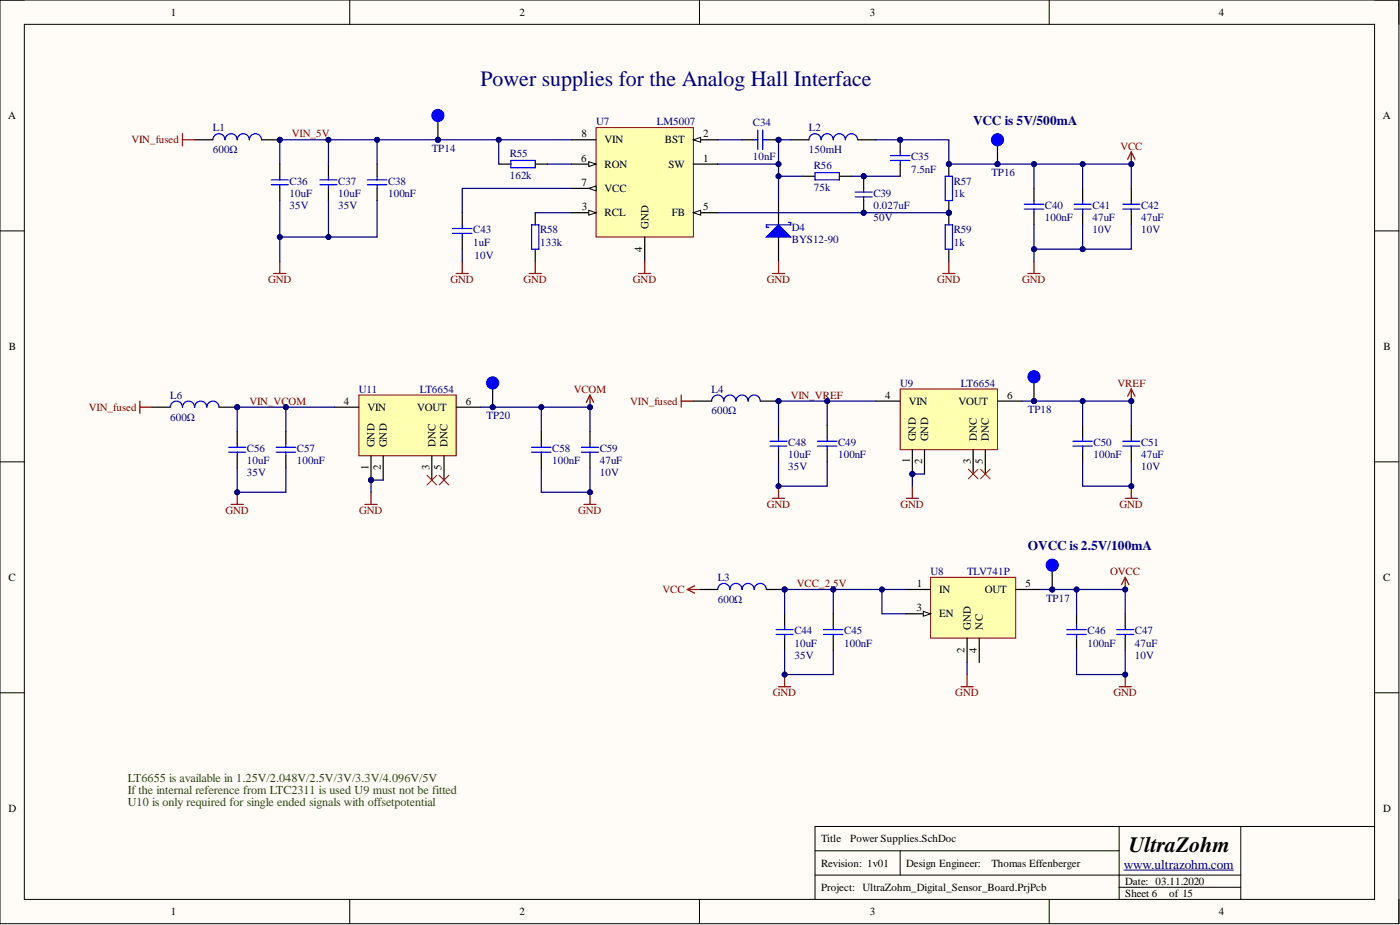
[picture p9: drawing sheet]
<svg xmlns="http://www.w3.org/2000/svg" width="292mm" height="193mm" viewBox="0 0 292 193" stroke-linecap="round" stroke-linejoin="round" font-family="sans-serif">
<defs><g id="words">
<text font-size="4.6" fill="#000080" x="100.3" y="18">Power supplies for the Analog Hall Interface</text>
<text font-size="4.6" x="235.5" y="177.7">UltraZohm</text>
<g font-size="2.8" fill="#000080">
<text x="203" y="26">VCC is 5V/500mA</text>
<text x="214.5" y="114.8">OVCC is 2.5V/100mA</text>
<text x="234.5" y="181.2">www.ultrazohm.com</text>
</g>
<g font-size="2.5" fill="#274e13">
<text x="26.6" y="163">LT6655 is available in 1.25V/2.048V/2.5V/3V/3.3V/4.096V/5V</text>
<text x="26.6" y="165.6">If the internal reference from LTC2311 is used U9 must not be fitted</text>
<text x="26.6" y="168.1">U10 is only required for single ended signals with offsetpotential</text>
</g>
<g font-size="2.3">
<text x="35.6" y="3.3">1</text>
<text x="108.4" y="3.3">2</text>
<text x="181.5" y="3.3">3</text>
<text x="254.3" y="3.3">4</text>
<text x="1.7" y="24.9">A</text>
<text x="121.3" y="28.7">8</text>
<text x="126.1" y="29.9">VIN</text>
<text x="138.7" y="29.9">BST</text>
<text x="146.7" y="28.7">2</text>
<text x="288.5" y="24.9">A</text>
<text x="121.2" y="33.7">6</text>
<text x="126.1" y="35">RON</text>
<text x="139.5" y="35">SW</text>
<text x="146.7" y="33.7">1</text>
<text x="121.3" y="38.8">7</text>
<text x="126.1" y="40.1">VCC</text>
<text x="121.4" y="43.9">3</text>
<text x="126.1" y="45.1">RCL</text>
<text x="135.3" y="47.7" transform="rotate(-90 135.3 47.7)">GND</text>
<text x="140.2" y="45.1">FB</text>
<text x="146.7" y="43.9">5</text>
<text x="134" y="52.6" transform="rotate(-90 134 52.6)">4</text>
<text x="1.9" y="73">B</text>
<text x="288.7" y="73">B</text>
<text x="184.7" y="83.2">4</text>
<text x="210.1" y="83.2">6</text>
<text x="71.7" y="84.4">4</text>
<text x="76.6" y="85.7">VIN</text>
<text x="87.1" y="85.7">VOUT</text>
<text x="97.2" y="84.4">6</text>
<text x="189.6" y="84.4">VIN</text>
<text x="200" y="84.4">VOUT</text>
<text x="78.2" y="93.3" transform="rotate(-90 78.2 93.3)">GND</text>
<text x="80.7" y="93.3" transform="rotate(-90 80.7 93.3)">GND</text>
<text x="90.9" y="93.3" transform="rotate(-90 90.9 93.3)">DNC</text>
<text x="93.4" y="93.3" transform="rotate(-90 93.4 93.3)">DNC</text>
<text x="191.1" y="92" transform="rotate(-90 191.1 92)">GND</text>
<text x="193.7" y="92" transform="rotate(-90 193.7 92)">GND</text>
<text x="203.8" y="92" transform="rotate(-90 203.8 92)">DNC</text>
<text x="206.3" y="92" transform="rotate(-90 206.3 92)">DNC</text>
<text x="76.9" y="98" transform="rotate(-90 76.9 98)">1</text>
<text x="79.4" y="98.1" transform="rotate(-90 79.4 98.1)">2</text>
<text x="89.6" y="98" transform="rotate(-90 89.6 98)">3</text>
<text x="92.1" y="98.1" transform="rotate(-90 92.1 98.1)">5</text>
<text x="189.8" y="96.7" transform="rotate(-90 189.8 96.7)">1</text>
<text x="192.4" y="96.9" transform="rotate(-90 192.4 96.9)">2</text>
<text x="202.5" y="96.8" transform="rotate(-90 202.5 96.8)">3</text>
<text x="205.1" y="96.9" transform="rotate(-90 205.1 96.9)">5</text>
<text x="1.8" y="121.2">C</text>
<text x="191.3" y="122.5">1</text>
<text x="195.9" y="123.7">IN</text>
<text x="205.5" y="123.7">OUT</text>
<text x="214" y="122.5">5</text>
<text x="288.6" y="121.2">C</text>
<text x="191.2" y="127.5">3</text>
<text x="195.9" y="128.8">EN</text>
<text x="202.5" y="131.3" transform="rotate(-90 202.5 131.3)">GND</text>
<text x="205.1" y="131.3" transform="rotate(-90 205.1 131.3)">NC</text>
<text x="201.3" y="136.2" transform="rotate(-90 201.3 136.2)">2</text>
<text x="203.8" y="136.2" transform="rotate(-90 203.8 136.2)">4</text>
<text x="1.8" y="169.4">D</text>
<text x="288.6" y="169.4">D</text>
<text x="171.3" y="175.7">Title</text>
<text x="177.4" y="175.7">Power Supplies.SchDoc</text>
<text x="171.3" y="180.8">Revision: 1v01</text>
<text x="171.3" y="185.9">Project: UltraZohm_Digital_Sensor_Board.PrjPcb</text>
<text x="189.1" y="180.8">Design Engineer:</text>
<text x="206.8" y="180.8">Thomas Effenberger</text>
<text x="234.8" y="184.6">Date: 03.11.2020</text>
<text x="35.6" y="190.9">1</text>
<text x="108.4" y="190.9">2</text>
<text x="181.5" y="190.9">3</text>
<text x="234.8" y="187.1">Sheet 6</text>
<text x="243.9" y="187.1">of 15</text>
<text x="254.3" y="190.9">4</text>
</g>
<g font-size="2.3" fill="#800000">
<text x="27.4" y="29.9">VIN_fused</text>
<text x="60.9" y="28.7">VIN_5V</text>
<text x="233.8" y="31.2">VCC</text>
<text x="55.9" y="59.1">GND</text>
<text x="94" y="59.1">GND</text>
<text x="109.2" y="59.1">GND</text>
<text x="132.1" y="59.1">GND</text>
<text x="160" y="59.1">GND</text>
<text x="195.5" y="59.1">GND</text>
<text x="213.3" y="59.1">GND</text>
<text x="119.7" y="81.9">VCOM</text>
<text x="165" y="83.2">VIN_VREF</text>
<text x="233.2" y="80.6">VREF</text>
<text x="18.5" y="85.7">VIN_fused</text>
<text x="52" y="84.4">VIN_VCOM</text>
<text x="131.5" y="84.4">VIN_fused</text>
<text x="47" y="107.3">GND</text>
<text x="75" y="107.3">GND</text>
<text x="120.6" y="107.3">GND</text>
<text x="160" y="106">GND</text>
<text x="187.9" y="106">GND</text>
<text x="233.6" y="106">GND</text>
<text x="231.6" y="119.9">OVCC</text>
<text x="138.2" y="123.7">VCC</text>
<text x="166.2" y="122.5">VCC_2.5V</text>
<text x="161.2" y="145.3">GND</text>
<text x="199.3" y="145.3">GND</text>
<text x="232.3" y="145.3">GND</text>
</g>
<g font-size="2.3" fill="#000080">
<text x="44.4" y="27.4">L1</text>
<text x="124.4" y="26.1">U7</text>
<text x="137.1" y="26.1">LM5007</text>
<text x="157.1" y="26.4">C34</text>
<text x="168.8" y="27.4">L2</text>
<text x="44.4" y="32">600Ω</text>
<text x="90.1" y="31.7">TP14</text>
<text x="106.3" y="32.7">R55</text>
<text x="157.1" y="33.5">10nF</text>
<text x="168.8" y="32">150mH</text>
<text x="169.8" y="35.2">R56</text>
<text x="190.1" y="33.5">C35</text>
<text x="60.4" y="38.5">C36</text>
<text x="60.4" y="41.1">10uF</text>
<text x="70.6" y="38.5">C37</text>
<text x="70.6" y="41.1">10uF</text>
<text x="81" y="38.5">C38</text>
<text x="81" y="41.1">100nF</text>
<text x="106.3" y="37.3">162k</text>
<text x="169.8" y="39.8">75k</text>
<text x="182.2" y="41.1">C39</text>
<text x="190.1" y="36">7.5nF</text>
<text x="199" y="38.5">R57</text>
<text x="199" y="41.1">1k</text>
<text x="206.8" y="36.8">TP16</text>
<text x="60.4" y="43.6">35V</text>
<text x="70.6" y="43.6">35V</text>
<text x="182.2" y="46.2">50V</text>
<text x="182.2" y="43.6">0.027uF</text>
<text x="218" y="43.6">C40</text>
<text x="218" y="46.2">100nF</text>
<text x="227.9" y="43.6">C41</text>
<text x="227.9" y="46.2">47uF</text>
<text x="238.1" y="43.6">C42</text>
<text x="238.1" y="46.2">47uF</text>
<text x="98.7" y="48.7">C43</text>
<text x="98.7" y="51.2">1uF</text>
<text x="112.7" y="48.7">R58</text>
<text x="112.7" y="51.2">133k</text>
<text x="165.2" y="48.2">D4</text>
<text x="165.2" y="50.7">BYS12-90</text>
<text x="199" y="48.7">R59</text>
<text x="199" y="51.2">1k</text>
<text x="227.9" y="48.7">10V</text>
<text x="238.1" y="48.7">10V</text>
<text x="99" y="54">10V</text>
<text x="35.5" y="83.2">L6</text>
<text x="74.9" y="81.9">U11</text>
<text x="87.6" y="81.9">LT6654</text>
<text x="148.5" y="81.9">L4</text>
<text x="187.8" y="80.6">U9</text>
<text x="200.5" y="80.6">LT6654</text>
<text x="35.5" y="87.7">600Ω</text>
<text x="101.5" y="87.5">TP20</text>
<text x="148.5" y="86.5">600Ω</text>
<text x="214.5" y="86.2">TP18</text>
<text x="51.5" y="94.3">C56</text>
<text x="61.9" y="94.3">C57</text>
<text x="115.2" y="94.3">C58</text>
<text x="125.1" y="94.3">C59</text>
<text x="164.5" y="93.1">C48</text>
<text x="164.5" y="95.6">10uF</text>
<text x="174.9" y="93.1">C49</text>
<text x="174.9" y="95.6">100nF</text>
<text x="228.2" y="93.1">C50</text>
<text x="228.2" y="95.6">100nF</text>
<text x="238.1" y="93.1">C51</text>
<text x="238.1" y="95.6">47uF</text>
<text x="51.5" y="99.4">35V</text>
<text x="51.5" y="96.9">10uF</text>
<text x="61.9" y="96.9">100nF</text>
<text x="115.2" y="96.9">100nF</text>
<text x="125.1" y="99.4">10V</text>
<text x="125.1" y="96.9">47uF</text>
<text x="164.5" y="98.1">35V</text>
<text x="238.1" y="98.1">10V</text>
<text x="194.2" y="119.9">U8</text>
<text x="201.8" y="119.9">TLV741P</text>
<text x="149.7" y="121.2">L3</text>
<text x="149.7" y="125.8">600Ω</text>
<text x="218.3" y="125.5">TP17</text>
<text x="165.7" y="137.4">35V</text>
<text x="165.7" y="132.4">C44</text>
<text x="165.7" y="134.9">10uF</text>
<text x="176.1" y="132.4">C45</text>
<text x="176.1" y="134.9">100nF</text>
<text x="226.9" y="132.4">C46</text>
<text x="226.9" y="134.9">100nF</text>
<text x="236.8" y="137.4">10V</text>
<text x="236.8" y="132.4">C47</text>
<text x="236.8" y="134.9">47uF</text>
</g>
</g></defs>
<path d="M0 0h291.9v192.7h-291.9z" fill-rule="evenodd" fill="#fffcf8"/>
<path d="M0 0h291.9v192.7h-291.9z" fill="none" stroke="#000" stroke-width=".21"/>
<path d="M5.1 5.1h281.7v182.5h-281.7z" fill-rule="evenodd" fill="#fffcf8"/>
<g fill="none" stroke="#000" stroke-width=".21">
<path d="M0 0h5.1M5.1 5.1h281.7v182.5h-281.7zM73 0v5.1M145.9 0v5.1M218.9 0v5.1M286.8 0h5.1v5.1M0 48.2h5.1M286.8 48.2h5.1M0 96.4h5.1M286.8 96.4h5.1M0 144.5h5.1M286.8 144.5h5.1"/>
<path d="M170 177.5h63.5M187.8 177.5v5.1M233.5 172.4v15.2M258.9 172.4v15.2M286.8 172.4h-116.8v15.2M73 187.6v5.1M145.9 187.6v5.1M170 182.6h88.9M218.9 187.6v5.1M233.5 185.1h25.4M291.9 187.6v5.1"/>
</g>
<path d="M234.5 181.5h22.9" fill="none" stroke="#000080" stroke-width=".21"/>
<path d="M59.6 90v2.6M59.6 95.1v2.5" fill="none" stroke="#000" stroke-width=".25"/>
<path d="M57.6 94.3h4.1M57.6 93.3h4.1M59.6 92.6v.7M59.6 94.3v.8" fill="none" stroke="#00f" stroke-width=".25"/>
<path d="M48.2 105.2h2.6M49.5 102.7v2.5M76.1 105.2h2.6M77.4 102.7v2.5" fill="none" stroke="#800000" stroke-width=".25"/>
<circle cx="49.5" cy="102.7" r=".51" fill="#000080"/>
<circle cx="49.5" cy="102.7" r=".51" fill="none" stroke="#000080" stroke-width=".21"/>
<path d="M121.8 105.2h2.6M123.1 102.7v2.5" fill="none" stroke="#800000" stroke-width=".25"/>
<circle cx="123.1" cy="102.7" r=".51" fill="#000080"/>
<circle cx="123.1" cy="102.7" r=".51" fill="none" stroke="#000080" stroke-width=".21"/>
<path d="M123.1 82.4l-.8 1.5M123.1 82.4l.8 1.5M123.1 82.4v2.5" fill="none" stroke="#800000" stroke-width=".25"/>
<circle cx="123.1" cy="84.9" r=".51" fill="#000080"/>
<circle cx="123.1" cy="84.9" r=".51" fill="none" stroke="#000080" stroke-width=".21"/>
<circle cx="102.8" cy="84.9" r=".51" fill="#000080"/>
<circle cx="102.8" cy="84.9" r=".51" fill="none" stroke="#000080" stroke-width=".21"/>
<path d="M102.8 79.9v5" fill="none" stroke="#000" stroke-width=".25"/>
<circle cx="102.8" cy="84.9" r=".51" fill="#000080"/>
<circle cx="102.8" cy="84.9" r=".51" fill="none" stroke="#000080" stroke-width=".21"/>
<circle cx="102.8" cy="79.9" r="1.27" fill="#00f"/>
<circle cx="102.8" cy="79.9" r="1.27" fill="none" stroke="#00f" stroke-width=".21"/>
<circle cx="77.4" cy="100.2" r=".51" fill="#000080"/>
<circle cx="77.4" cy="100.2" r=".51" fill="none" stroke="#000080" stroke-width=".21"/>
<path d="M74.9 82.4h20.3v12.7h-20.3z" fill-rule="evenodd" fill="#ffffb0"/>
<path d="M74.9 82.4h20.3v12.7h-20.3z" fill="none" stroke="#800000" stroke-width=".21"/>
<path d="M77.4 95.1v5.1" fill="none" stroke="#000" stroke-width=".25"/>
<circle cx="77.4" cy="100.2" r=".51" fill="#000080"/>
<circle cx="77.4" cy="100.2" r=".51" fill="none" stroke="#000080" stroke-width=".21"/>
<path d="M49.5 90v2.6M49.5 95.1v2.5M69.8 84.9h5.1M79.9 95.1v5.1M90.1 95.1v5.1M92.6 95.1v5.1M95.2 84.9h5.1M112.9 90v2.6M112.9 95.1v2.5M123.1 90v2.6M123.1 95.1v2.5" fill="none" stroke="#000" stroke-width=".25"/>
<path d="M47.7 94.3h3.6M47.7 93.3h3.6M49.5 92.6v.7M49.5 94.3v.8M110.9 94.3h4.1M110.9 93.3h4.1M112.9 92.6v.7M112.9 94.3v.8M121.3 94.3h3.6M121.3 93.3h3.6M123.1 92.6v.7M123.1 94.3v.8" fill="none" stroke="#00f" stroke-width=".25"/>
<circle cx="49.5" cy="84.9" r=".51" fill="#000080"/>
<circle cx="49.5" cy="84.9" r=".51" fill="none" stroke="#000080" stroke-width=".21"/>
<path d="M35.5 84.9a1.27 1.27 0 0 1 1.3-1.2 1.27 1.27 0 0 1 1.3 1.2 1.27 1.27 0 0 1 1.2-1.2 1.27 1.27 0 0 1 1.3 1.2 1.27 1.27 0 0 1 1.3-1.2 1.27 1.27 0 0 1 1.2 1.2 1.27 1.27 0 0 1 1.3-1.2 1.27 1.27 0 0 1 1.3 1.2" fill="none" stroke="#00f" stroke-width=".25"/>
<path d="M31.7 84.9h3.8M45.7 84.9h3.8" fill="none" stroke="#000" stroke-width=".25"/>
<circle cx="49.5" cy="84.9" r=".51" fill="#000080"/>
<circle cx="49.5" cy="84.9" r=".51" fill="none" stroke="#000080" stroke-width=".21"/>
<path d="M172.6 88.7v2.6M172.6 93.8v2.6" fill="none" stroke="#000" stroke-width=".25"/>
<path d="M170.6 93.1h4M170.6 92h4M172.6 91.3v.7M172.6 93.1v.7" fill="none" stroke="#00f" stroke-width=".25"/>
<path d="M161.2 104h2.5M162.4 101.4v2.6M189.1 104h2.5M190.4 101.4v2.6" fill="none" stroke="#800000" stroke-width=".25"/>
<circle cx="162.4" cy="101.4" r=".51" fill="#000080"/>
<circle cx="162.4" cy="101.4" r=".51" fill="none" stroke="#000080" stroke-width=".21"/>
<path d="M234.8 104h2.5M236 101.4v2.6" fill="none" stroke="#800000" stroke-width=".25"/>
<circle cx="236" cy="101.4" r=".51" fill="#000080"/>
<circle cx="236" cy="101.4" r=".51" fill="none" stroke="#000080" stroke-width=".21"/>
<path d="M236 81.1l-.7 1.6M236 81.1l.8 1.6M236 81.1v2.6" fill="none" stroke="#800000" stroke-width=".25"/>
<circle cx="236" cy="83.7" r=".51" fill="#000080"/>
<circle cx="236" cy="83.7" r=".51" fill="none" stroke="#000080" stroke-width=".21"/>
<circle cx="215.7" cy="83.7" r=".51" fill="#000080"/>
<circle cx="215.7" cy="83.7" r=".51" fill="none" stroke="#000080" stroke-width=".21"/>
<path d="M215.7 78.6v5.1" fill="none" stroke="#000" stroke-width=".25"/>
<circle cx="215.7" cy="83.7" r=".51" fill="#000080"/>
<circle cx="215.7" cy="83.7" r=".51" fill="none" stroke="#000080" stroke-width=".21"/>
<circle cx="215.7" cy="78.6" r="1.27" fill="#00f"/>
<circle cx="215.7" cy="78.6" r="1.27" fill="none" stroke="#00f" stroke-width=".21"/>
<circle cx="190.4" cy="98.9" r=".51" fill="#000080"/>
<circle cx="190.4" cy="98.9" r=".51" fill="none" stroke="#000080" stroke-width=".21"/>
<path d="M187.8 81.1h20.3v12.7h-20.3z" fill-rule="evenodd" fill="#ffffb0"/>
<path d="M187.8 81.1h20.3v12.7h-20.3z" fill="none" stroke="#800000" stroke-width=".21"/>
<path d="M190.4 93.8v5.1" fill="none" stroke="#000" stroke-width=".25"/>
<circle cx="190.4" cy="98.9" r=".51" fill="#000080"/>
<circle cx="190.4" cy="98.9" r=".51" fill="none" stroke="#000080" stroke-width=".21"/>
<path d="M162.4 88.7v2.6M162.4 93.8v2.6M182.7 83.7h5.1M192.9 93.8v5.1M203 93.8v5.1M205.6 93.8v5.1M208.1 83.7h5.1M225.9 88.7v2.6M225.9 93.8v2.6M236 88.7v2.6M236 93.8v2.6" fill="none" stroke="#000" stroke-width=".25"/>
<path d="M160.7 93.1h3.5M160.7 92h3.5M162.4 91.3v.7M162.4 93.1v.7M223.9 93.1h4M223.9 92h4M225.9 91.3v.7M225.9 93.1v.7M234.3 93.1h3.5M234.3 92h3.5M236 91.3v.7M236 93.1v.7" fill="none" stroke="#00f" stroke-width=".25"/>
<circle cx="162.4" cy="83.7" r=".51" fill="#000080"/>
<circle cx="162.4" cy="83.7" r=".51" fill="none" stroke="#000080" stroke-width=".21"/>
<path d="M148.5 83.7a1.27 1.27 0 0 1 1.2-1.3 1.27 1.27 0 0 1 1.3 1.3 1.27 1.27 0 0 1 1.3-1.3 1.27 1.27 0 0 1 1.3 1.3 1.27 1.27 0 0 1 1.2-1.3 1.27 1.27 0 0 1 1.3 1.3 1.27 1.27 0 0 1 1.3-1.3 1.27 1.27 0 0 1 1.2 1.3" fill="none" stroke="#00f" stroke-width=".25"/>
<path d="M144.7 83.7h3.8M158.6 83.7h3.8" fill="none" stroke="#000" stroke-width=".25"/>
<circle cx="162.4" cy="83.7" r=".51" fill="#000080"/>
<circle cx="162.4" cy="83.7" r=".51" fill="none" stroke="#000080" stroke-width=".21"/>
<path d="M194.2 120.4h17.7v12.7h-17.7z" fill-rule="evenodd" fill="#ffffb0"/>
<path d="M194.2 120.4h17.7v12.7h-17.7z" fill="none" stroke="#800000" stroke-width=".21"/>
<path d="M189.1 123h5.1M189.1 128h5.1M201.8 133.1v5.1" fill="none" stroke="#000" stroke-width=".25"/>
<path d="M192.6 127.5l1.6 .5-1.6 .6z" fill="#f8fcff"/>
<path d="M192.6 127.5l1.6 .5-1.6 .6z" fill="none" stroke="#000" stroke-width=".21"/>
<path d="M173.9 128v2.6M173.9 133.1v2.6M204.3 133.1v5.1M211.9 123h5.1M224.6 128v2.6M224.6 133.1v2.6" fill="none" stroke="#000" stroke-width=".25"/>
<path d="M171.8 132.4h4.1M171.8 131.3h4.1M173.9 130.6v.7M173.9 132.4v.7M222.6 132.4h4M222.6 131.3h4M224.6 130.6v.7M224.6 132.4v.7" fill="none" stroke="#00f" stroke-width=".25"/>
<path d="M162.4 143.3h2.6M163.7 140.7v2.6" fill="none" stroke="#800000" stroke-width=".25"/>
<circle cx="163.7" cy="140.7" r=".51" fill="#000080"/>
<circle cx="163.7" cy="140.7" r=".51" fill="none" stroke="#000080" stroke-width=".21"/>
<path d="M200.5 143.3h2.5M201.8 140.7v2.6M233.5 143.3h2.5M234.8 140.7v2.6" fill="none" stroke="#800000" stroke-width=".25"/>
<circle cx="234.8" cy="140.7" r=".51" fill="#000080"/>
<circle cx="234.8" cy="140.7" r=".51" fill="none" stroke="#000080" stroke-width=".21"/>
<path d="M234.8 120.4l-.8 1.6M234.8 120.4l.7 1.6M234.8 120.4v2.6" fill="none" stroke="#800000" stroke-width=".25"/>
<circle cx="234.8" cy="123" r=".51" fill="#000080"/>
<circle cx="234.8" cy="123" r=".51" fill="none" stroke="#000080" stroke-width=".21"/>
<circle cx="219.5" cy="123" r=".51" fill="#000080"/>
<circle cx="219.5" cy="123" r=".51" fill="none" stroke="#000080" stroke-width=".21"/>
<path d="M219.5 117.9v5.1" fill="none" stroke="#000" stroke-width=".25"/>
<circle cx="219.5" cy="123" r=".51" fill="#000080"/>
<circle cx="219.5" cy="123" r=".51" fill="none" stroke="#000080" stroke-width=".21"/>
<circle cx="219.5" cy="117.9" r="1.27" fill="#00f"/>
<circle cx="219.5" cy="117.9" r="1.27" fill="none" stroke="#00f" stroke-width=".21"/>
<path d="M163.7 128v2.6M163.7 133.1v2.6M234.8 128v2.6M234.8 133.1v2.6" fill="none" stroke="#000" stroke-width=".25"/>
<path d="M161.9 131.3h3.6M161.9 132.4h3.6M163.7 130.6v.7M163.7 132.4v.7M233 131.3h3.5M233 132.4h3.5M234.8 130.6v.7M234.8 132.4v.7" fill="none" stroke="#00f" stroke-width=".25"/>
<circle cx="163.7" cy="123" r=".51" fill="#000080"/>
<circle cx="163.7" cy="123" r=".51" fill="none" stroke="#000080" stroke-width=".21"/>
<path d="M149.7 123a1.27 1.27 0 0 1 1.3-1.3 1.27 1.27 0 0 1 1.3 1.3 1.27 1.27 0 0 1 1.3-1.3 1.27 1.27 0 0 1 1.2 1.3 1.27 1.27 0 0 1 1.3-1.3 1.27 1.27 0 0 1 1.3 1.3 1.27 1.27 0 0 1 1.2-1.3 1.27 1.27 0 0 1 1.3 1.3" fill="none" stroke="#00f" stroke-width=".25"/>
<path d="M145.9 123h3.8M159.9 123h3.8" fill="none" stroke="#000" stroke-width=".25"/>
<circle cx="163.7" cy="123" r=".51" fill="#000080"/>
<circle cx="163.7" cy="123" r=".51" fill="none" stroke="#000080" stroke-width=".21"/>
<path d="M143.4 123l1.5 .7M143.4 123h2.5M144.9 122.2l-1.5 .8" fill="none" stroke="#800000" stroke-width=".25"/>
<path d="M124.4 26.6h20.3v22.8h-20.3z" fill-rule="evenodd" fill="#ffffb0"/>
<path d="M124.4 26.6h20.3v22.8h-20.3z" fill="none" stroke="#800000" stroke-width=".21"/>
<path d="M144.7 34.2h5M144.7 29.2h5" fill="none" stroke="#000" stroke-width=".25"/>
<path d="M144.7 29.2l1.5-.5v1z" fill="#f8fcff"/>
<path d="M144.7 29.2l1.5-.5v1z" fill="none" stroke="#000" stroke-width=".21"/>
<path d="M119.3 44.4h5.1" fill="none" stroke="#000" stroke-width=".25"/>
<path d="M122.8 43.9l1.6 .5-1.6 .5z" fill="#f8fcff"/>
<path d="M122.8 43.9l1.6 .5-1.6 .5z" fill="none" stroke="#000" stroke-width=".21"/>
<path d="M134.5 49.4v5.1M144.7 44.4h5" fill="none" stroke="#000" stroke-width=".25"/>
<path d="M144.7 44.4l1.5-.5v1z" fill="#f8fcff"/>
<path d="M144.7 44.4l1.5-.5v1z" fill="none" stroke="#000" stroke-width=".21"/>
<path d="M119.3 34.2h5.1" fill="none" stroke="#000" stroke-width=".25"/>
<path d="M122.8 33.7l1.6 .5-1.6 .5z" fill="#f8fcff"/>
<path d="M122.8 33.7l1.6 .5-1.6 .5z" fill="none" stroke="#000" stroke-width=".21"/>
<path d="M119.3 39.3h5.1" fill="none" stroke="#000" stroke-width=".25"/>
<path d="M122.8 39.3l1.6-.5v1z" fill="#f8fcff"/>
<path d="M122.8 39.3l1.6-.5v1z" fill="none" stroke="#000" stroke-width=".21"/>
<path d="M119.3 29.2h5.1" fill="none" stroke="#000" stroke-width=".25"/>
<circle cx="162.4" cy="29.2" r=".51" fill="#000080"/>
<circle cx="162.4" cy="29.2" r=".51" fill="none" stroke="#000080" stroke-width=".21"/>
<path d="M154.8 29.2h2.6M159.9 29.2h2.5" fill="none" stroke="#000" stroke-width=".25"/>
<circle cx="162.4" cy="29.2" r=".51" fill="#000080"/>
<circle cx="162.4" cy="29.2" r=".51" fill="none" stroke="#000080" stroke-width=".21"/>
<path d="M106.6 33.5h5.1v1.5h-5.1zM157.4 29.2h.7M158.1 27.1v4.1M159.1 27.1v4.1M159.1 29.2h.8M110.9 46.9h1.5v5.1h-1.5zM213.7 42.6h4.1M213.7 43.6h4.1M215.7 41.8v.8M215.7 43.6v.8" fill="none" stroke="#00f" stroke-width=".25"/>
<path d="M104.1 34.2h2.5M111.7 34.2h2.5M215.7 39.3v2.5M111.7 44.4v2.5M111.7 52v2.5M215.7 44.4v2.5" fill="none" stroke="#000" stroke-width=".25"/>
<circle cx="198" cy="44.4" r=".51" fill="#000080"/>
<circle cx="198" cy="44.4" r=".51" fill="none" stroke="#000080" stroke-width=".21"/>
<circle cx="198" cy="34.2" r=".51" fill="#000080"/>
<circle cx="198" cy="34.2" r=".51" fill="none" stroke="#000080" stroke-width=".21"/>
<path d="M198 41.8v2.6" fill="none" stroke="#000" stroke-width=".25"/>
<circle cx="198" cy="44.4" r=".51" fill="#000080"/>
<circle cx="198" cy="44.4" r=".51" fill="none" stroke="#000080" stroke-width=".21"/>
<path d="M198 34.2v2.6" fill="none" stroke="#000" stroke-width=".25"/>
<circle cx="198" cy="34.2" r=".51" fill="#000080"/>
<circle cx="198" cy="34.2" r=".51" fill="none" stroke="#000080" stroke-width=".21"/>
<path d="M197.2 36.8h1.5v5h-1.5z" fill="none" stroke="#00f" stroke-width=".25"/>
<circle cx="198" cy="44.4" r=".51" fill="#000080"/>
<circle cx="198" cy="44.4" r=".51" fill="none" stroke="#000080" stroke-width=".21"/>
<path d="M198 44.4v2.5M198 52v2.5" fill="none" stroke="#000" stroke-width=".25"/>
<circle cx="198" cy="44.4" r=".51" fill="#000080"/>
<circle cx="198" cy="44.4" r=".51" fill="none" stroke="#000080" stroke-width=".21"/>
<path d="M197.2 46.9h1.5v5.1h-1.5z" fill="none" stroke="#00f" stroke-width=".25"/>
<path d="M162.4 41.8v5.1M162.4 49.4v5.1" fill="none" stroke="#000" stroke-width=".25"/>
<path d="M159.9 49.4l2.5-2.5 2.6 2.5z" fill="#00f"/>
<path d="M159.9 49.4l2.5-2.5 2.6 2.5zM164.5 46.4h.5v.5h-5.1v.5h.5" fill="none" stroke="#00f" stroke-width=".25"/>
<path d="M236 31.7l-.7 1.5M236 31.7l.8 1.5M236 31.7v2.5" fill="none" stroke="#800000" stroke-width=".25"/>
<circle cx="236" cy="34.2" r=".51" fill="#000080"/>
<circle cx="236" cy="34.2" r=".51" fill="none" stroke="#000080" stroke-width=".21"/>
<g fill="none" stroke="#800000" stroke-width=".25">
<path d="M57.1 57.1h2.5M58.4 54.5v2.6M95.2 57.1h2.5M96.4 54.5v2.6M110.4 57.1h2.5M111.7 54.5v2.6M133.2 57.1h2.6M134.5 54.5v2.6M161.2 57.1h2.5M162.4 54.5v2.6M196.7 57.1h2.5M198 54.5v2.6"/>
<path d="M214.5 57.1h2.5M215.7 54.5v2.6"/>
</g>
<circle cx="208.1" cy="34.2" r=".51" fill="#000080"/>
<circle cx="208.1" cy="34.2" r=".51" fill="none" stroke="#000080" stroke-width=".21"/>
<path d="M208.1 29.2v5" fill="none" stroke="#000" stroke-width=".25"/>
<circle cx="208.1" cy="34.2" r=".51" fill="#000080"/>
<circle cx="208.1" cy="34.2" r=".51" fill="none" stroke="#000080" stroke-width=".21"/>
<circle cx="208.1" cy="29.2" r="1.27" fill="#00f"/>
<circle cx="208.1" cy="29.2" r="1.27" fill="none" stroke="#00f" stroke-width=".21"/>
<circle cx="91.4" cy="29.2" r=".51" fill="#000080"/>
<circle cx="91.4" cy="29.2" r=".51" fill="none" stroke="#000080" stroke-width=".21"/>
<path d="M91.4 24.1v5.1" fill="none" stroke="#000" stroke-width=".25"/>
<circle cx="91.4" cy="29.2" r=".51" fill="#000080"/>
<circle cx="91.4" cy="29.2" r=".51" fill="none" stroke="#000080" stroke-width=".21"/>
<circle cx="91.4" cy="24.1" r="1.27" fill="#00f"/>
<circle cx="91.4" cy="24.1" r="1.27" fill="none" stroke="#00f" stroke-width=".21"/>
<path d="M58.4 34.2v2.6M58.4 39.3v2.5M68.5 34.2v2.6M68.5 39.3v2.5M78.7 34.2v2.6M78.7 39.3v2.5M167.5 36.8h2.5M175.1 36.8h2.6M225.9 39.3v2.5M236 39.3v2.5M225.9 44.4v2.5M236 44.4v2.5" fill="none" stroke="#000" stroke-width=".25"/>
<g fill="none" stroke="#00f" stroke-width=".25">
<path d="M56.6 38.5h3.6M56.6 37.5h3.6M58.4 36.8v.7M58.4 38.5v.8M66.8 38.5h3.5M66.8 37.5h3.5M68.5 36.8v.7M68.5 38.5v.8M76.6 38.5h4.1M76.6 37.5h4.1M78.7 36.8v.7M78.7 38.5v.8"/>
<path d="M170 36h5.1v1.5h-5.1zM224.1 42.6h3.6M224.1 43.6h3.6M225.9 41.8v.8M225.9 43.6v.8M234.3 42.6h3.5M234.3 43.6h3.5M236 41.8v.8M236 43.6v.8"/>
</g>
<circle cx="187.8" cy="29.2" r=".51" fill="#000080"/>
<circle cx="187.8" cy="29.2" r=".51" fill="none" stroke="#000080" stroke-width=".21"/>
<path d="M187.8 29.2v2.5" fill="none" stroke="#000" stroke-width=".25"/>
<circle cx="187.8" cy="29.2" r=".51" fill="#000080"/>
<circle cx="187.8" cy="29.2" r=".51" fill="none" stroke="#000080" stroke-width=".21"/>
<path d="M187.8 34.2v2.6" fill="none" stroke="#000" stroke-width=".25"/>
<path d="M185.8 33.5h4M185.8 32.5h4M187.8 31.7v.8M187.8 33.5v.7" fill="none" stroke="#00f" stroke-width=".25"/>
<circle cx="58.4" cy="29.2" r=".51" fill="#000080"/>
<circle cx="58.4" cy="29.2" r=".51" fill="none" stroke="#000080" stroke-width=".21"/>
<path d="M44.4 29.2a1.27 1.27 0 0 1 1.3-1.3 1.27 1.27 0 0 1 1.3 1.3 1.27 1.27 0 0 1 1.2-1.3 1.27 1.27 0 0 1 1.3 1.3 1.27 1.27 0 0 1 1.3-1.3 1.27 1.27 0 0 1 1.2 1.3 1.27 1.27 0 0 1 1.3-1.3 1.27 1.27 0 0 1 1.3 1.3" fill="none" stroke="#00f" stroke-width=".25"/>
<path d="M40.6 29.2h3.8M54.6 29.2h3.8" fill="none" stroke="#000" stroke-width=".25"/>
<circle cx="58.4" cy="29.2" r=".51" fill="#000080"/>
<circle cx="58.4" cy="29.2" r=".51" fill="none" stroke="#000080" stroke-width=".21"/>
<path d="M168.8 29.2a1.27 1.27 0 0 1 1.2-1.3 1.27 1.27 0 0 1 1.3 1.3 1.27 1.27 0 0 1 1.3-1.3 1.27 1.27 0 0 1 1.3 1.3 1.27 1.27 0 0 1 1.2-1.3 1.27 1.27 0 0 1 1.3 1.3 1.27 1.27 0 0 1 1.3-1.3 1.27 1.27 0 0 1 1.2 1.3" fill="none" stroke="#00f" stroke-width=".25"/>
<path d="M165 29.2h3.8M178.9 29.2h3.8" fill="none" stroke="#000" stroke-width=".25"/>
<circle cx="180.2" cy="44.4" r=".51" fill="#000080"/>
<circle cx="180.2" cy="44.4" r=".51" fill="none" stroke="#000080" stroke-width=".21"/>
<circle cx="180.2" cy="36.8" r=".51" fill="#000080"/>
<circle cx="180.2" cy="36.8" r=".51" fill="none" stroke="#000080" stroke-width=".21"/>
<path d="M180.2 41.8v2.6" fill="none" stroke="#000" stroke-width=".25"/>
<circle cx="180.2" cy="44.4" r=".51" fill="#000080"/>
<circle cx="180.2" cy="44.4" r=".51" fill="none" stroke="#000080" stroke-width=".21"/>
<path d="M180.2 36.8v2.5" fill="none" stroke="#000" stroke-width=".25"/>
<circle cx="180.2" cy="36.8" r=".51" fill="#000080"/>
<circle cx="180.2" cy="36.8" r=".51" fill="none" stroke="#000080" stroke-width=".21"/>
<path d="M180.2 39.3v.8M94.4 48.7h4.1M94.4 47.7h4.1M96.4 46.9v.8M96.4 48.7v.7M178.4 40.1h3.6M178.4 41.1h3.6M180.2 41.1v.7" fill="none" stroke="#00f" stroke-width=".25"/>
<path d="M89.1 99.1l2 2.1M91.1 99.1l-2 2.1M91.6 99.1l2.1 2.1M93.7 99.1l-2.1 2.1M202 97.9l2.1 2M204.1 97.9l-2.1 2M204.6 97.9l2 2M206.6 97.9l-2 2" fill="none" stroke="#f00" stroke-width=".21"/>
<path d="M38.1 27.9v2.5M38.1 29.2h2.5M29.2 83.7v2.5M29.2 84.9h2.5M142.1 82.4v2.5M142.1 83.7h2.6" fill="none" stroke="#800000" stroke-width=".25"/>
<path d="M96.4 44.4v2.5M96.4 49.4v2.6" fill="none" stroke="#000" stroke-width=".25"/>
<path d="M182.7 29.2h15.3v5h38v5.1" fill="none" stroke="#000080" stroke-width=".25"/>
<circle cx="187.8" cy="29.2" r=".51" fill="#000080"/>
<circle cx="187.8" cy="29.2" r=".51" fill="none" stroke="#000080" stroke-width=".21"/>
<circle cx="198" cy="34.2" r=".51" fill="#000080"/>
<circle cx="198" cy="34.2" r=".51" fill="none" stroke="#000080" stroke-width=".21"/>
<circle cx="208.1" cy="34.2" r=".51" fill="#000080"/>
<circle cx="208.1" cy="34.2" r=".51" fill="none" stroke="#000080" stroke-width=".21"/>
<circle cx="215.7" cy="34.2" r=".51" fill="#000080"/>
<circle cx="215.7" cy="34.2" r=".51" fill="none" stroke="#000080" stroke-width=".21"/>
<circle cx="225.9" cy="34.2" r=".51" fill="#000080"/>
<circle cx="225.9" cy="34.2" r=".51" fill="none" stroke="#000080" stroke-width=".21"/>
<circle cx="236" cy="34.2" r=".51" fill="#000080"/>
<circle cx="236" cy="34.2" r=".51" fill="none" stroke="#000080" stroke-width=".21"/>
<path d="M49.5 97.6v5.1h10.1v-5.1" fill="none" stroke="#000080" stroke-width=".25"/>
<circle cx="49.5" cy="102.7" r=".51" fill="#000080"/>
<circle cx="49.5" cy="102.7" r=".51" fill="none" stroke="#000080" stroke-width=".21"/>
<path d="M49.5 90v-5.1h10.1v5.1" fill="none" stroke="#000080" stroke-width=".25"/>
<circle cx="59.6" cy="84.9" r=".51" fill="#000080"/>
<circle cx="59.6" cy="84.9" r=".51" fill="none" stroke="#000080" stroke-width=".21"/>
<circle cx="49.5" cy="84.9" r=".51" fill="#000080"/>
<circle cx="49.5" cy="84.9" r=".51" fill="none" stroke="#000080" stroke-width=".21"/>
<path d="M68.5 41.8v7.6h-10.1" fill="none" stroke="#000080" stroke-width=".25"/>
<circle cx="68.5" cy="49.4" r=".51" fill="#000080"/>
<circle cx="68.5" cy="49.4" r=".51" fill="none" stroke="#000080" stroke-width=".21"/>
<circle cx="58.4" cy="49.4" r=".51" fill="#000080"/>
<circle cx="58.4" cy="49.4" r=".51" fill="none" stroke="#000080" stroke-width=".21"/>
<path d="M91.4 29.2h-33v5" fill="none" stroke="#000080" stroke-width=".25"/>
<circle cx="91.4" cy="29.2" r=".51" fill="#000080"/>
<circle cx="91.4" cy="29.2" r=".51" fill="none" stroke="#000080" stroke-width=".21"/>
<circle cx="78.7" cy="29.2" r=".51" fill="#000080"/>
<circle cx="78.7" cy="29.2" r=".51" fill="none" stroke="#000080" stroke-width=".21"/>
<circle cx="68.5" cy="29.2" r=".51" fill="#000080"/>
<circle cx="68.5" cy="29.2" r=".51" fill="none" stroke="#000080" stroke-width=".21"/>
<circle cx="58.4" cy="29.2" r=".51" fill="#000080"/>
<circle cx="58.4" cy="29.2" r=".51" fill="none" stroke="#000080" stroke-width=".21"/>
<path d="M59.6 84.9h10.2" fill="none" stroke="#000080" stroke-width=".25"/>
<circle cx="59.6" cy="84.9" r=".51" fill="#000080"/>
<circle cx="59.6" cy="84.9" r=".51" fill="none" stroke="#000080" stroke-width=".21"/>
<path d="M78.7 41.8v7.6h-10.2" fill="none" stroke="#000080" stroke-width=".25"/>
<circle cx="68.5" cy="49.4" r=".51" fill="#000080"/>
<circle cx="68.5" cy="49.4" r=".51" fill="none" stroke="#000080" stroke-width=".21"/>
<path d="M79.9 100.2h-2.5v2.5" fill="none" stroke="#000080" stroke-width=".25"/>
<circle cx="77.4" cy="100.2" r=".51" fill="#000080"/>
<circle cx="77.4" cy="100.2" r=".51" fill="none" stroke="#000080" stroke-width=".21"/>
<path d="M91.4 29.2h27.9" fill="none" stroke="#000080" stroke-width=".25"/>
<circle cx="91.4" cy="29.2" r=".51" fill="#000080"/>
<circle cx="91.4" cy="29.2" r=".51" fill="none" stroke="#000080" stroke-width=".21"/>
<circle cx="104.1" cy="29.2" r=".51" fill="#000080"/>
<circle cx="104.1" cy="29.2" r=".51" fill="none" stroke="#000080" stroke-width=".21"/>
<path d="M119.3 39.3h-22.9v5.1M100.3 84.9h22.8v5.1" fill="none" stroke="#000080" stroke-width=".25"/>
<circle cx="102.8" cy="84.9" r=".51" fill="#000080"/>
<circle cx="102.8" cy="84.9" r=".51" fill="none" stroke="#000080" stroke-width=".21"/>
<circle cx="112.9" cy="84.9" r=".51" fill="#000080"/>
<circle cx="112.9" cy="84.9" r=".51" fill="none" stroke="#000080" stroke-width=".21"/>
<circle cx="123.1" cy="84.9" r=".51" fill="#000080"/>
<circle cx="123.1" cy="84.9" r=".51" fill="none" stroke="#000080" stroke-width=".21"/>
<path d="M111.7 44.4h7.6M112.9 97.6v5.1h10.2v-5.1" fill="none" stroke="#000080" stroke-width=".25"/>
<circle cx="123.1" cy="102.7" r=".51" fill="#000080"/>
<circle cx="123.1" cy="102.7" r=".51" fill="none" stroke="#000080" stroke-width=".21"/>
<path d="M114.2 34.2h5.1M149.7 44.4h48.3" fill="none" stroke="#000080" stroke-width=".25"/>
<circle cx="180.2" cy="44.4" r=".51" fill="#000080"/>
<circle cx="180.2" cy="44.4" r=".51" fill="none" stroke="#000080" stroke-width=".21"/>
<circle cx="198" cy="44.4" r=".51" fill="#000080"/>
<circle cx="198" cy="44.4" r=".51" fill="none" stroke="#000080" stroke-width=".21"/>
<path d="M165 29.2h-2.6v5h-12.7" fill="none" stroke="#000080" stroke-width=".25"/>
<circle cx="162.4" cy="29.2" r=".51" fill="#000080"/>
<circle cx="162.4" cy="29.2" r=".51" fill="none" stroke="#000080" stroke-width=".21"/>
<circle cx="162.4" cy="34.2" r=".51" fill="#000080"/>
<circle cx="162.4" cy="34.2" r=".51" fill="none" stroke="#000080" stroke-width=".21"/>
<path d="M149.7 29.2h5.1M162.4 96.4v5h10.2v-5" fill="none" stroke="#000080" stroke-width=".25"/>
<circle cx="162.4" cy="101.4" r=".51" fill="#000080"/>
<circle cx="162.4" cy="101.4" r=".51" fill="none" stroke="#000080" stroke-width=".21"/>
<path d="M182.7 83.7h-20.3v5" fill="none" stroke="#000080" stroke-width=".25"/>
<circle cx="172.6" cy="83.7" r=".51" fill="#000080"/>
<circle cx="172.6" cy="83.7" r=".51" fill="none" stroke="#000080" stroke-width=".21"/>
<circle cx="162.4" cy="83.7" r=".51" fill="#000080"/>
<circle cx="162.4" cy="83.7" r=".51" fill="none" stroke="#000080" stroke-width=".21"/>
<path d="M162.4 36.8h5.1" fill="none" stroke="#000080" stroke-width=".25"/>
<circle cx="162.4" cy="36.8" r=".51" fill="#000080"/>
<circle cx="162.4" cy="36.8" r=".51" fill="none" stroke="#000080" stroke-width=".21"/>
<path d="M163.7 135.7v5h10.2v-5" fill="none" stroke="#000080" stroke-width=".25"/>
<circle cx="163.7" cy="140.7" r=".51" fill="#000080"/>
<circle cx="163.7" cy="140.7" r=".51" fill="none" stroke="#000080" stroke-width=".21"/>
<path d="M189.1 123h-25.4v5" fill="none" stroke="#000080" stroke-width=".25"/>
<circle cx="163.7" cy="123" r=".51" fill="#000080"/>
<circle cx="163.7" cy="123" r=".51" fill="none" stroke="#000080" stroke-width=".21"/>
<circle cx="173.9" cy="123" r=".51" fill="#000080"/>
<circle cx="173.9" cy="123" r=".51" fill="none" stroke="#000080" stroke-width=".21"/>
<circle cx="184" cy="123" r=".51" fill="#000080"/>
<circle cx="184" cy="123" r=".51" fill="none" stroke="#000080" stroke-width=".21"/>
<path d="M177.7 36.8h10.1" fill="none" stroke="#000080" stroke-width=".25"/>
<circle cx="180.2" cy="36.8" r=".51" fill="#000080"/>
<circle cx="180.2" cy="36.8" r=".51" fill="none" stroke="#000080" stroke-width=".21"/>
<path d="M184 123v5h5.1" fill="none" stroke="#000080" stroke-width=".25"/>
<circle cx="184" cy="123" r=".51" fill="#000080"/>
<circle cx="184" cy="123" r=".51" fill="none" stroke="#000080" stroke-width=".21"/>
<path d="M192.9 98.9h-2.5v2.5" fill="none" stroke="#000080" stroke-width=".25"/>
<circle cx="190.4" cy="98.9" r=".51" fill="#000080"/>
<circle cx="190.4" cy="98.9" r=".51" fill="none" stroke="#000080" stroke-width=".21"/>
<path d="M213.2 83.7h22.8v5" fill="none" stroke="#000080" stroke-width=".25"/>
<circle cx="215.7" cy="83.7" r=".51" fill="#000080"/>
<circle cx="215.7" cy="83.7" r=".51" fill="none" stroke="#000080" stroke-width=".21"/>
<circle cx="225.9" cy="83.7" r=".51" fill="#000080"/>
<circle cx="225.9" cy="83.7" r=".51" fill="none" stroke="#000080" stroke-width=".21"/>
<circle cx="236" cy="83.7" r=".51" fill="#000080"/>
<circle cx="236" cy="83.7" r=".51" fill="none" stroke="#000080" stroke-width=".21"/>
<path d="M225.9 46.9v5.1h-10.2" fill="none" stroke="#000080" stroke-width=".25"/>
<circle cx="215.7" cy="52" r=".51" fill="#000080"/>
<circle cx="215.7" cy="52" r=".51" fill="none" stroke="#000080" stroke-width=".21"/>
<circle cx="225.9" cy="52" r=".51" fill="#000080"/>
<circle cx="225.9" cy="52" r=".51" fill="none" stroke="#000080" stroke-width=".21"/>
<path d="M217 123h17.8v5" fill="none" stroke="#000080" stroke-width=".25"/>
<circle cx="234.8" cy="123" r=".51" fill="#000080"/>
<circle cx="234.8" cy="123" r=".51" fill="none" stroke="#000080" stroke-width=".21"/>
<circle cx="224.6" cy="123" r=".51" fill="#000080"/>
<circle cx="224.6" cy="123" r=".51" fill="none" stroke="#000080" stroke-width=".21"/>
<circle cx="219.5" cy="123" r=".51" fill="#000080"/>
<circle cx="219.5" cy="123" r=".51" fill="none" stroke="#000080" stroke-width=".21"/>
<path d="M224.6 135.7v5h10.2v-5" fill="none" stroke="#000080" stroke-width=".25"/>
<circle cx="234.8" cy="140.7" r=".51" fill="#000080"/>
<circle cx="234.8" cy="140.7" r=".51" fill="none" stroke="#000080" stroke-width=".21"/>
<path d="M225.9 96.4v5h10.1v-5" fill="none" stroke="#000080" stroke-width=".25"/>
<circle cx="236" cy="101.4" r=".51" fill="#000080"/>
<circle cx="236" cy="101.4" r=".51" fill="none" stroke="#000080" stroke-width=".21"/>
<path d="M236 46.9v5.1h-10.1" fill="none" stroke="#000080" stroke-width=".25"/>
<circle cx="225.9" cy="52" r=".51" fill="#000080"/>
<circle cx="225.9" cy="52" r=".51" fill="none" stroke="#000080" stroke-width=".21"/>
<path d="M58.4 41.8v12.7" fill="none" stroke="#000080" stroke-width=".25"/>
<circle cx="58.4" cy="49.4" r=".51" fill="#000080"/>
<circle cx="58.4" cy="49.4" r=".51" fill="none" stroke="#000080" stroke-width=".21"/>
<path d="M68.5 29.2v5" fill="none" stroke="#000080" stroke-width=".25"/>
<circle cx="68.5" cy="29.2" r=".51" fill="#000080"/>
<circle cx="68.5" cy="29.2" r=".51" fill="none" stroke="#000080" stroke-width=".21"/>
<path d="M78.7 29.2v5" fill="none" stroke="#000080" stroke-width=".25"/>
<circle cx="78.7" cy="29.2" r=".51" fill="#000080"/>
<circle cx="78.7" cy="29.2" r=".51" fill="none" stroke="#000080" stroke-width=".21"/>
<path d="M104.1 29.2v5M96.4 52v2.5" fill="none" stroke="#000080" stroke-width=".25"/>
<circle cx="104.1" cy="29.2" r=".51" fill="#000080"/>
<circle cx="104.1" cy="29.2" r=".51" fill="none" stroke="#000080" stroke-width=".21"/>
<path d="M112.9 84.9v5.1" fill="none" stroke="#000080" stroke-width=".25"/>
<circle cx="112.9" cy="84.9" r=".51" fill="#000080"/>
<circle cx="112.9" cy="84.9" r=".51" fill="none" stroke="#000080" stroke-width=".21"/>
<path d="M162.4 34.2v7.6" fill="none" stroke="#000080" stroke-width=".25"/>
<circle cx="162.4" cy="34.2" r=".51" fill="#000080"/>
<circle cx="162.4" cy="34.2" r=".51" fill="none" stroke="#000080" stroke-width=".21"/>
<circle cx="162.4" cy="36.8" r=".51" fill="#000080"/>
<circle cx="162.4" cy="36.8" r=".51" fill="none" stroke="#000080" stroke-width=".21"/>
<path d="M172.6 83.7v5" fill="none" stroke="#000080" stroke-width=".25"/>
<circle cx="172.6" cy="83.7" r=".51" fill="#000080"/>
<circle cx="172.6" cy="83.7" r=".51" fill="none" stroke="#000080" stroke-width=".21"/>
<path d="M173.9 123v5" fill="none" stroke="#000080" stroke-width=".25"/>
<circle cx="173.9" cy="123" r=".51" fill="#000080"/>
<circle cx="173.9" cy="123" r=".51" fill="none" stroke="#000080" stroke-width=".21"/>
<path d="M215.7 46.9v7.6M201.8 138.2v2.5" fill="none" stroke="#000080" stroke-width=".25"/>
<circle cx="215.7" cy="52" r=".51" fill="#000080"/>
<circle cx="215.7" cy="52" r=".51" fill="none" stroke="#000080" stroke-width=".21"/>
<path d="M215.7 34.2v5.1" fill="none" stroke="#000080" stroke-width=".25"/>
<circle cx="215.7" cy="34.2" r=".51" fill="#000080"/>
<circle cx="215.7" cy="34.2" r=".51" fill="none" stroke="#000080" stroke-width=".21"/>
<path d="M224.6 123v5" fill="none" stroke="#000080" stroke-width=".25"/>
<circle cx="224.6" cy="123" r=".51" fill="#000080"/>
<circle cx="224.6" cy="123" r=".51" fill="none" stroke="#000080" stroke-width=".21"/>
<path d="M225.9 83.7v5" fill="none" stroke="#000080" stroke-width=".25"/>
<circle cx="225.9" cy="83.7" r=".51" fill="#000080"/>
<circle cx="225.9" cy="83.7" r=".51" fill="none" stroke="#000080" stroke-width=".21"/>
<path d="M225.9 34.2v5.1" fill="none" stroke="#000080" stroke-width=".25"/>
<circle cx="225.9" cy="34.2" r=".51" fill="#000080"/>
<circle cx="225.9" cy="34.2" r=".51" fill="none" stroke="#000080" stroke-width=".21"/>
<use href="#words"/>
</svg>
